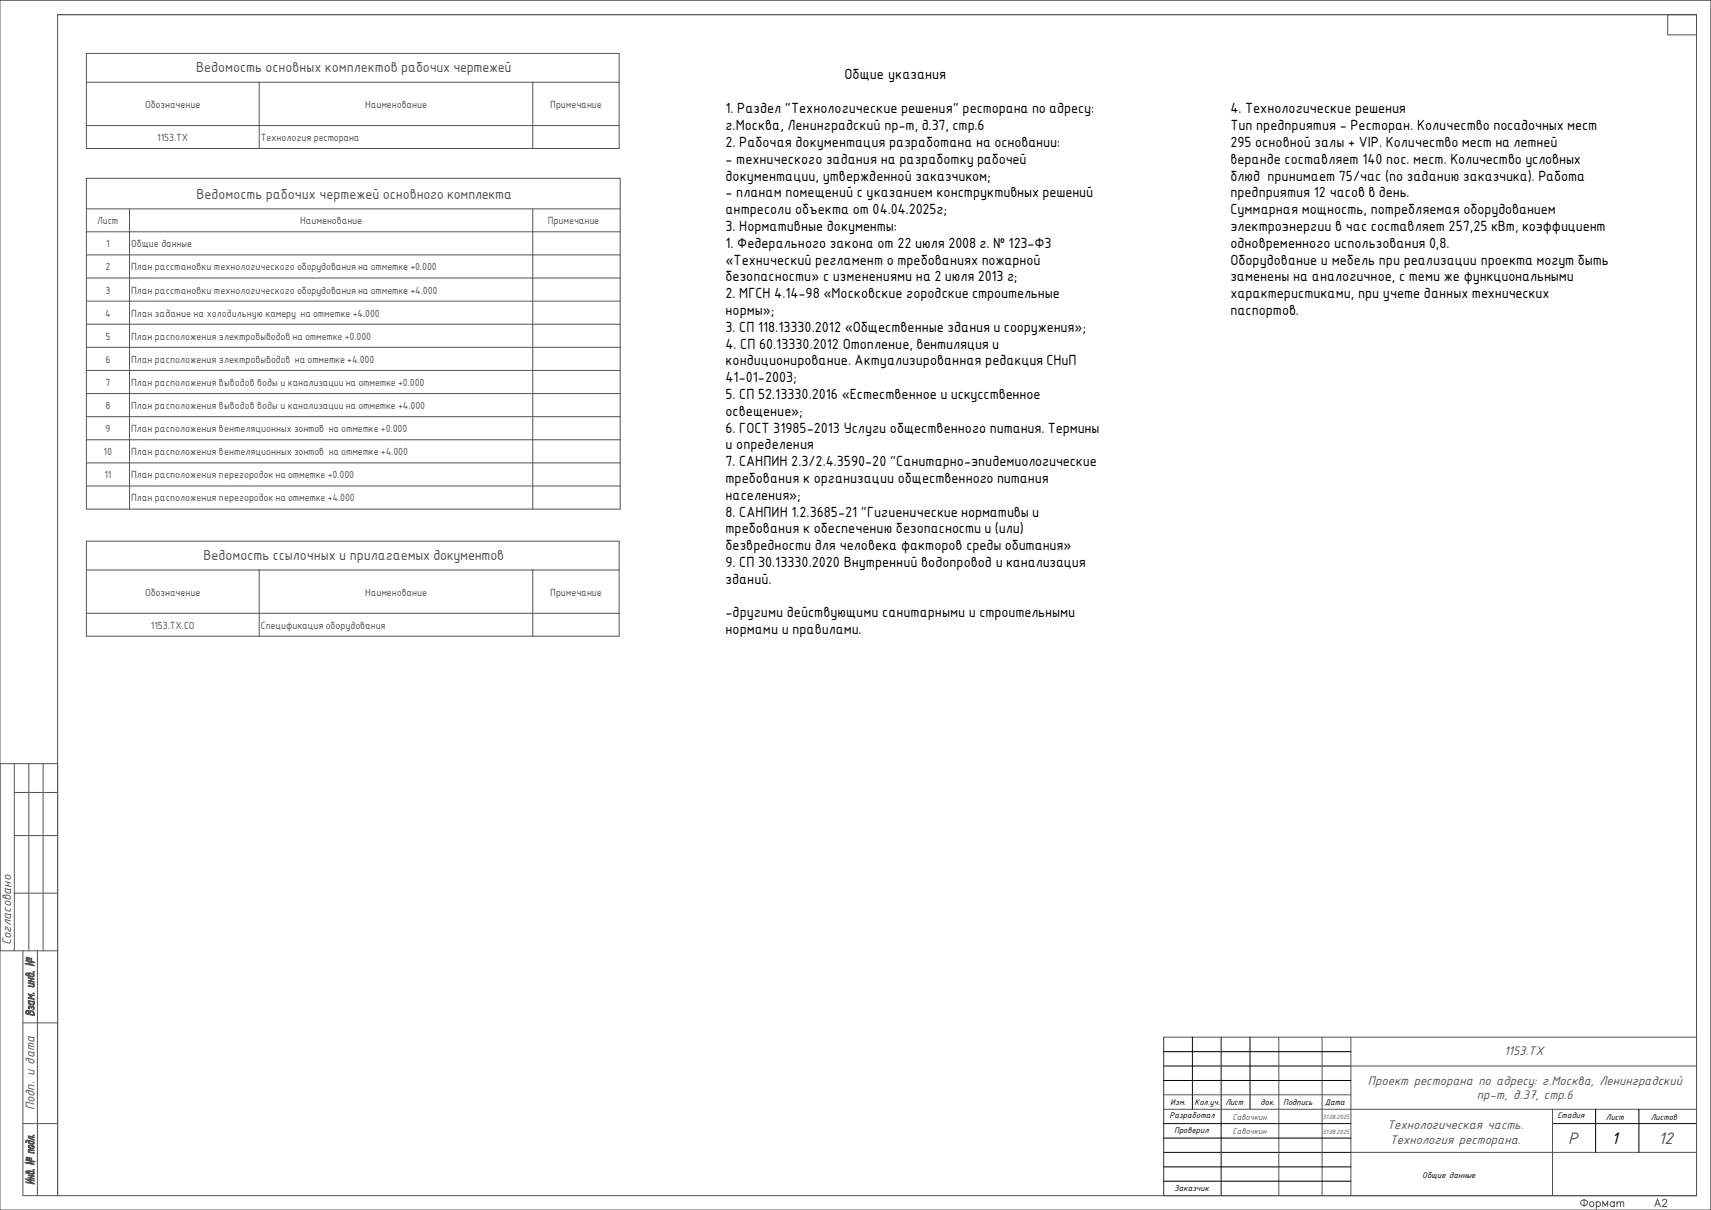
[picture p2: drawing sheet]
<svg xmlns="http://www.w3.org/2000/svg" width="420mm" height="297mm" viewBox="0 0 420 297" stroke-linecap="round" stroke-linejoin="round" font-family="sans-serif">
<defs><g id="words">
<g font-size="4.4" fill="#545454">
<text x="384.9" y="280.7">Р</text>
<text x="407.1" y="280.7">12</text>
</g>
<text font-size="4.4" x="395.6" y="280.7">1</text>
<g font-size="3.5">
<text x="207.3" y="19.3">Общие указания</text>
<text x="178.1" y="27.8">1. Раздел &quot;Технологические решения&quot; ресторана по адресу:</text>
<text x="302" y="27.8">4. Технологические решения</text>
<text x="178.1" y="32">г.Москва, Ленинградский пр-т, д.37, стр.6</text>
<text x="302" y="32">Тип предприятия - Ресторан. Количество посадочных мест</text>
<text x="178.1" y="36.1">2. Рабочая документация разработана на основании:</text>
<text x="178.1" y="40.2">- технического задания на разработку рабочей</text>
<text x="302" y="36.1">295 основной залы + VIP. Количество мест на летней</text>
<text x="302" y="40.2">веранде составляет 140 пос. мест. Количество условных</text>
<text x="178.1" y="44.3">документации, утвержденной заказчиком;</text>
<text x="302" y="44.3">блюд принимает 75/час (по заданию заказчика). Работа</text>
<text x="178.1" y="48.4">- планам помещений с указанием конструктивных решений</text>
<text x="178.1" y="52.6">антресоли объекта от 04.04.2025г;</text>
<text x="302" y="48.4">предприятия 12 часов в день.</text>
<text x="302" y="52.6">Суммарная мощность, потребляемая оборудованием</text>
<text x="178.1" y="56.7">3. Нормативные документы:</text>
<text x="302" y="56.7">электроэнергии в час составляет 257,25 кВт, коэффициент</text>
<text x="178.1" y="60.8">1. Федерального закона от 22 июля 2008 г. № 123-Ф3</text>
<text x="178.1" y="64.9">«Технический регламент о требованиях пожарной</text>
<text x="302" y="60.8">одновременного использования 0,8.</text>
<text x="302" y="64.9">Оборудование и мебель при реализации проекта могут быть</text>
<text x="178.1" y="69">безопасности» с изменениями на 2 июля 2013 г;</text>
<text x="302" y="69">заменены на аналогичное, с теми же функциональными</text>
<text x="178.1" y="73.2">2. МГСН 4.14-98 «Московские городские строительные</text>
<text x="178.1" y="77.3">нормы»;</text>
<text x="302" y="73.2">характеристиками, при учете данных технических</text>
<text x="302" y="77.3">паспортов.</text>
<text x="178.1" y="81.4">3. СП 118.13330.2012 «Общественные здания и сооружения»;</text>
<text x="178.1" y="85.6">4. СП 60.13330.2012 Отопление, вентиляция и</text>
<text x="178.1" y="89.7">кондиционирование. Актуализированная редакция СНиП</text>
<text x="178.1" y="93.8">41-01-2003;</text>
<text x="178.1" y="97.9">5. СП 52.13330.2016 «Естественное и искусственное</text>
<text x="178.1" y="102.1">освещение»;</text>
<text x="178.1" y="106.2">6. ГОСТ 31985-2013 Услуги общественного питания. Термины</text>
<text x="178.1" y="110.3">и определения</text>
<text x="178.1" y="114.4">7. САНПИН 2.3/2.4.3590-20 &quot;Санитарно-эпидемиологические</text>
<text x="178.1" y="118.6">требования к организации общественного питания</text>
<text x="178.1" y="122.7">населения»;</text>
<text x="178.1" y="126.8">8. САНПИН 1.2.3685-21 &quot;Гигиенические нормативы и</text>
<text x="178.1" y="130.9">требования к обеспечению безопасности и (или)</text>
<text x="178.1" y="135">безвредности для человека факторов среды обитания»</text>
<text x="178.1" y="139.2">9. СП 30.13330.2020 Внутренний водопровод и канализация</text>
<text x="178.1" y="143.3">зданий.</text>
<text x="178.1" y="151.6">-другими действующими санитарными и строительными</text>
<text x="178.1" y="155.7">нормами и правилами.</text>
</g>
<g font-size="3.4" fill="#545454">
<text x="48.1" y="17.7">Ведомость основных комплектов рабочих чертежей</text>
<text x="48.3" y="48.9">Ведомость рабочих чертежей основного комплекта</text>
<text x="50" y="137.4">Ведомость ссылочных и прилагаемых документов</text>
</g>
<g font-size="3.3" fill="#545454">
<text x="2.7" y="232" transform="rotate(-90 2.7 232)">Согласовано</text>
<text x="369.2" y="259">1153.ТХ</text>
<text x="335.8" y="266.4">Проект ресторана по адресу: г.Москва, Ленинградский</text>
<text x="362.5" y="269.9">пр-т, д.37, стр.6</text>
<text x="8.5" y="272.5" transform="rotate(-90 8.5 272.5)">Подп. и дата</text>
<text x="340.5" y="277.2">Технологическая часть.</text>
<text x="341.1" y="280.8">Технология ресторана.</text>
</g>
<g font-size="2.5" fill="#545454">
<text x="35.6" y="26.5">Обозначение</text>
<text x="89.6" y="26.5">Наименование</text>
<text x="135.1" y="26.5">Примечание</text>
<text x="38.6" y="34.6">1153.ТХ</text>
<text x="64" y="34.6">Технология ресторана</text>
<text x="23.9" y="55">Лист</text>
<text x="73.7" y="55">Наименование</text>
<text x="134.5" y="55">Примечание</text>
<text x="26" y="60.7">1</text>
<text x="32.2" y="60.7">Общие данные</text>
<text x="25.9" y="66.4">2</text>
<text x="32.2" y="66.4">План расстановки технологического оборудования на отметке +0.000</text>
<text x="25.8" y="77.7">4</text>
<text x="25.9" y="72.1">3</text>
<text x="32.2" y="77.7">План задание на холодильную камеру на отметке +4.000</text>
<text x="32.2" y="72.1">План расстановки технологического оборудования на отметке +4.000</text>
<text x="25.9" y="83.4">5</text>
<text x="32.2" y="83.4">План расположения электровыводов на отметке +0.000</text>
<text x="25.9" y="89.1">6</text>
<text x="32.2" y="89.1">План расположения электровыводов на отметке +4.000</text>
<text x="25.9" y="94.7">7</text>
<text x="32.2" y="94.7">План расположения выводов воды и канализации на отметке +0.000</text>
<text x="25.9" y="100.4">8</text>
<text x="32.2" y="100.4">План расположения выводов воды и канализации на отметке +4.000</text>
<text x="25.9" y="106.1">9</text>
<text x="32.2" y="106.1">План расположения вентеляционных зонтов на отметке +0.000</text>
<text x="25.4" y="111.8">10</text>
<text x="32.2" y="111.8">План расположения вентеляционных зонтов на отметке +4.000</text>
<text x="25.6" y="117.4">11</text>
<text x="32.2" y="117.4">План расположения перегородок на отметке +0.000</text>
<text x="32.2" y="123.1">План расположения перегородок на отметке +4.000</text>
<text x="35.6" y="146.2">Обозначение</text>
<text x="89.6" y="146.2">Наименование</text>
<text x="135.1" y="146.2">Примечание</text>
<text x="37" y="154.3">1153.TX.СО</text>
<text x="64" y="154.3">Спецификация оборудования</text>
</g>
<g font-size="2.2">
<text x="287.1" y="274.5">Разработал</text>
<text x="287.3" y="271.2">Изм.</text>
<text x="293.2" y="271.2">Кол.уч.</text>
<text x="300.8" y="271.2">Лист</text>
<text x="309.4" y="271.2">док.</text>
<text x="315" y="271.2">Подпись</text>
<text x="325.2" y="271.2">Дата</text>
<text x="382.3" y="274.4">Стадия</text>
<text x="394.2" y="275">Лист</text>
<text x="405.2" y="275">Листов</text>
<text x="288.2" y="278.1">Проверил</text>
<text x="288.2" y="292.2">Заказчик</text>
<text x="349.1" y="289.1">Общие данные</text>
</g>
<g font-size="2.2" fill="#545454">
<text x="302.5" y="275">Савочкин</text>
<text x="302.5" y="278.5">Савочкин</text>
</g>
<g font-size="1.7" fill="#545454">
<text x="324.6" y="274.7">31.08.2025</text>
<text x="324.6" y="278.3">31.08.2025</text>
</g>
</g></defs>
<g fill="none" stroke="#545454" stroke-width=".25">
<path d="M0 .1h419.9v296.9h-419.9zM14.1 3.6h402.3v289.9h-402.3zM14.1 3.6h402.3M409.4 3.6h7v5h-7zM21.2 36.4h130.8zM21.2 20.2v-7.1h130.8v23.3M21.2 30.8v5.6M21.2 30.8h130.8M63.6 20.2h-42.4v10.6M130.8 20.2h-67.2v16.2M152 20.2h-21.2v16.2M416.4 29.4v264.1h-130.8"/>
<path d="M21.2 43.8h131v7.5h-131zM21.2 56.9h131M21.2 51.3v73.7h131v-73.7M31.8 51.3v73.7M130.8 51.3v73.7M21.2 79.6h131M21.2 73.9h131M21.2 68.2h131M21.2 62.6h131M21.2 90.9h131M21.2 85.3h131M21.2 96.6h131"/>
<path d="M21.2 102.3h131M21.2 107.9h131M21.2 113.6h131M21.2 119.3h131M21.2 139.9v-7.1h130.8v23.4h-130.8v-5.7M63.6 139.9h-42.4v10.6M130.8 139.9h-67.2v16.3M152 139.9h-21.2v16.3M21.2 150.5h130.8M3.5 187.5v45.9M3.5 194.5h10.6M7.1 187.5v45.9"/>
<path d="M10.6 187.5v45.9M3.5 205.1h10.6M3.5 219.2h10.6M5.6 233.4v60.1h8.5v-106h-14.1v45.9h14.1M9.2 233.4v60.1M5.6 251.1h8.5M285.6 254.6v38.9M299.8 254.6v38.9M313.9 254.6v38.9M324.5 254.6v38.9M331.6 254.6v38.9M416.4 254.6h-130.8v38.9"/>
<path d="M5.6 275.8h8.5M285.6 268.7h46M285.6 272.3h130.8M331.6 261.7h84.8M381.1 272.3v21.2M331.6 282.9h84.8M388.1 294.9a.84 .84 0 0 1 1-.3 .84 .84 0 0 1 .5 1 .84 .84 0 0 1-1.1 .3 .84 .84 0 0 1-.4-1zM388.8 294.4v1.8M391.8 295.2a.57 .57 0 0 1 .9 0 .57 .57 0 0 1 0 .8 .57 .57 0 0 1-.9-.1M391.8 295v1.8M393.4 296.2v-1.2l.6 .9 .6-.9v1.2M396.2 295.2a.57 .57 0 0 0-.8 0 .57 .57 0 0 0 0 .8 .57 .57 0 0 0 .8-.1"/>
<path d="M396.2 295v1.2M396.9 295.3l.4-.3 .4 .1 .1 1.1M396.9 295v1.2M397.8 295.3l.4-.3 .3 .1 .1 1.1M406.2 296.2l.7-1.8 .6 1.8M406.4 295.6h.9M408.1 294.8l.3-.4 .5 .1 .2 .2-.2 .6-.8 .9h1.1"/>
<circle cx="390.7" cy="295.6" r=".58"/>
</g>
<g fill="none" stroke="#000" stroke-width=".25">
<path d="M285.6 258.1h46M292.7 254.6v17.7M306.8 254.6v17.7M285.6 261.7h46M285.6 275.8h46M285.6 279.4h46M285.6 265.2h46M381.1 275.8h35.3M391.7 272.3v10.6M402.3 272.3v10.6M285.6 282.9h46M285.6 289.9h46"/>
<path d="M285.6 286.4h46"/>
</g>
<g fill="#545454" stroke="#545454" stroke-width=".25">
<path d="M7.3 248.2l.6-.1 .3 .2v.8v-.6a.45 .45 0 0 0-.4-.2 .45 .45 0 0 0-.4 .2z" fill-rule="evenodd"/>
<path d="M6.5 248l.7 .2v.7v-.4a.34 .34 0 0 0-.3-.3 .34 .34 0 0 0-.4 .2z" fill-rule="evenodd"/>
<path d="M6.3 248.1l.2-.1v.7l.7 .2v-.7h.1l.1 .7 .8 .2v-.8l.2 .4v.6l-2.1-.5z" fill-rule="evenodd"/>
<path d="M8.3 247.1v.1a.33 .33 0 0 1 .1 .4 .33 .33 0 0 1-.3 .2z" fill-rule="evenodd"/>
<path d="M7.2 247.2v.4z" fill-rule="evenodd"/>
<path d="M7 247l.5-.1 .2 .2h.6l-.1 .4-.1-.3h-.2l-.3 .3-.1-.4h-.3l-.1 .5z" fill-rule="evenodd"/>
<path d="M8.3 246l.1 .5-.1 .1z" fill-rule="evenodd"/>
<path d="M7.2 245.8v.5l.8 .2 .2-.1v.3l-1-.2z" fill-rule="evenodd"/>
<path d="M6.9 245.6l1.2 .2 .3-.1-.1 .9-.2-.6-.9-.2-.1 .6z" fill-rule="evenodd"/>
<path d="M7.1 244l1.3 .3h-1z" fill-rule="evenodd"/>
<path d="M7 245.1l.3-.2 1.1 .3z" fill-rule="evenodd"/>
<path d="M6.9 244.1l.9 .6-.3-.1z" fill-rule="evenodd"/>
<path d="M6.9 244.9l.6-.3 .2 .1-.7 .4z" fill-rule="evenodd"/>
<path d="M8.1 243.8l.3 .1z" fill-rule="evenodd"/>
<path d="M6.9 241.9l1.1 .2 .2-.1v.3z" fill-rule="evenodd"/>
<path d="M6.9 241.2l1.5 .3v.6l-.2 .2v-.7l-1.2-.2z" fill-rule="evenodd"/>
<path d="M6.9 240.7l.7 .1 .2-.5v.5l.6 .2-1.5-.2z" fill-rule="evenodd"/>
<path d="M6.9 240l1.5 .3h-.6l-.2 .5v-.6z" fill-rule="evenodd"/>
<path d="M7.2 238.8l1 .2v.4l-.2-.3-.6-.1-.2 .2z" fill-rule="evenodd"/>
<path d="M6.5 238.8l.5 .1v.5l-.2-.3h-.3z" fill-rule="evenodd"/>
<path d="M6.3 239l.2-.2v.5l.5 .1 .1-.5 .1 .5 .8 .2 .2-.1 .1-.4a.41 .41 0 0 1 .1 .5 .41 .41 0 0 1-.5 .2l-1.5-.4z" fill-rule="evenodd"/>
<path d="M8.2 238.5l.2 .1h-.2z" fill-rule="evenodd"/>
<path d="M7.6 235.2h.2l-.1 .6z" fill-rule="evenodd"/>
<path d="M6.6 235h.4a.31 .31 0 0 1 .3 .3 .31 .31 0 0 1-.1 .3v-.3l-.6-.1z" fill-rule="evenodd"/>
<path d="M6.5 235h.1v.4l.4 .1 .2-.1v.2h-.6l-.2-.3z" fill-rule="evenodd"/>
<path d="M6.4 236.5l1.5-.3 .4 .1-1.5 .3z" fill-rule="evenodd"/>
<path d="M6.3 235.8l2.1 .5z" fill-rule="evenodd"/>
<path d="M6.3 236.5l2.1 .5-2.1-.4z" fill-rule="evenodd"/>
<path d="M6.5 289.5l.4 .1 1.3 .8h-.4z" fill-rule="evenodd"/>
<path d="M6.3 290.2l2.1 .4z" fill-rule="evenodd"/>
<path d="M6.3 289.4l2.1 .4z" fill-rule="evenodd"/>
<path d="M6.9 289.1h.7l.2-.4v.4l.6 .2z" fill-rule="evenodd"/>
<path d="M6.9 288.4l1.5 .3h-.6l-.2 .4v-.4z" fill-rule="evenodd"/>
<path d="M7.1 287.4l1.1 .2v.3l-.2-.2-.6-.2-.2 .2z" fill-rule="evenodd"/>
<path d="M6.6 287.4l.4 .1v.5a.3 .3 0 0 0-.1-.4 .3 .3 0 0 0-.4 .1z" fill-rule="evenodd"/>
<path d="M6.3 287.6l.2-.2v.4l.5 .2 .1-.6 .1 .5 .8 .2h.2l.1-.5a.37 .37 0 0 1 .1 .5 .37 .37 0 0 1-.5 .1l-1.4-.2z" fill-rule="evenodd"/>
<path d="M8.1 287.1l.3 .1z" fill-rule="evenodd"/>
<path d="M7.6 284.2l.2 .1-.1 .4h-.1z" fill-rule="evenodd"/>
<path d="M6.6 284.1h.4a.27 .27 0 0 1 .3 .2 .27 .27 0 0 1-.1 .3v-.2l-.6-.1z" fill-rule="evenodd"/>
<path d="M6.4 284.1h.2l.2 .3h.4v.2h-.6z" fill-rule="evenodd"/>
<path d="M6.4 285.4l1.9-.2-1.5 .3z" fill-rule="evenodd"/>
<path d="M6.3 284.7l2.1 .5z" fill-rule="evenodd"/>
<path d="M6.3 285.4l2.1 .4z" fill-rule="evenodd"/>
<path d="M7.2 282.2l1.2 .2h-1.2z" fill-rule="evenodd"/>
<path d="M7 282.2h.2v.5l1.2 .3-1.5-.2z" fill-rule="evenodd"/>
<path d="M7.2 281.4l.1 .3 .8 .1 .2-.5a.37 .37 0 0 1 .1 .5 .37 .37 0 0 1-.5 .1l-.7-.1z" fill-rule="evenodd"/>
<path d="M7 281.3l.2-.2 .8 .1 .3 .1-.1 .3-.1-.2-.7-.2-.2 .1-.1 .4z" fill-rule="evenodd"/>
<path d="M7.2 280.1l.1 .5 .6 .1 .3-.1 .1-.4a.37 .37 0 0 1 .1 .5 .37 .37 0 0 1-.5 .2l-.8-.2z" fill-rule="evenodd"/>
<path d="M6.3 280l.4-.1 1.3 .2 .3 .1-.1 .3-.2-.2-.8-.2-.1 .6-.2-.6-.3-.1-.1 .4h-.2z" fill-rule="evenodd"/>
<path d="M7.1 278.8l1.3 .4-1.2-.2z" fill-rule="evenodd"/>
<path d="M6.9 278.9l.2-.1 .1 .4 1.2 .6-1.4-.5z" fill-rule="evenodd"/>
<path d="M8.1 278.7l.3 .1z" fill-rule="evenodd"/>
</g>
<use href="#words"/>
</svg>
